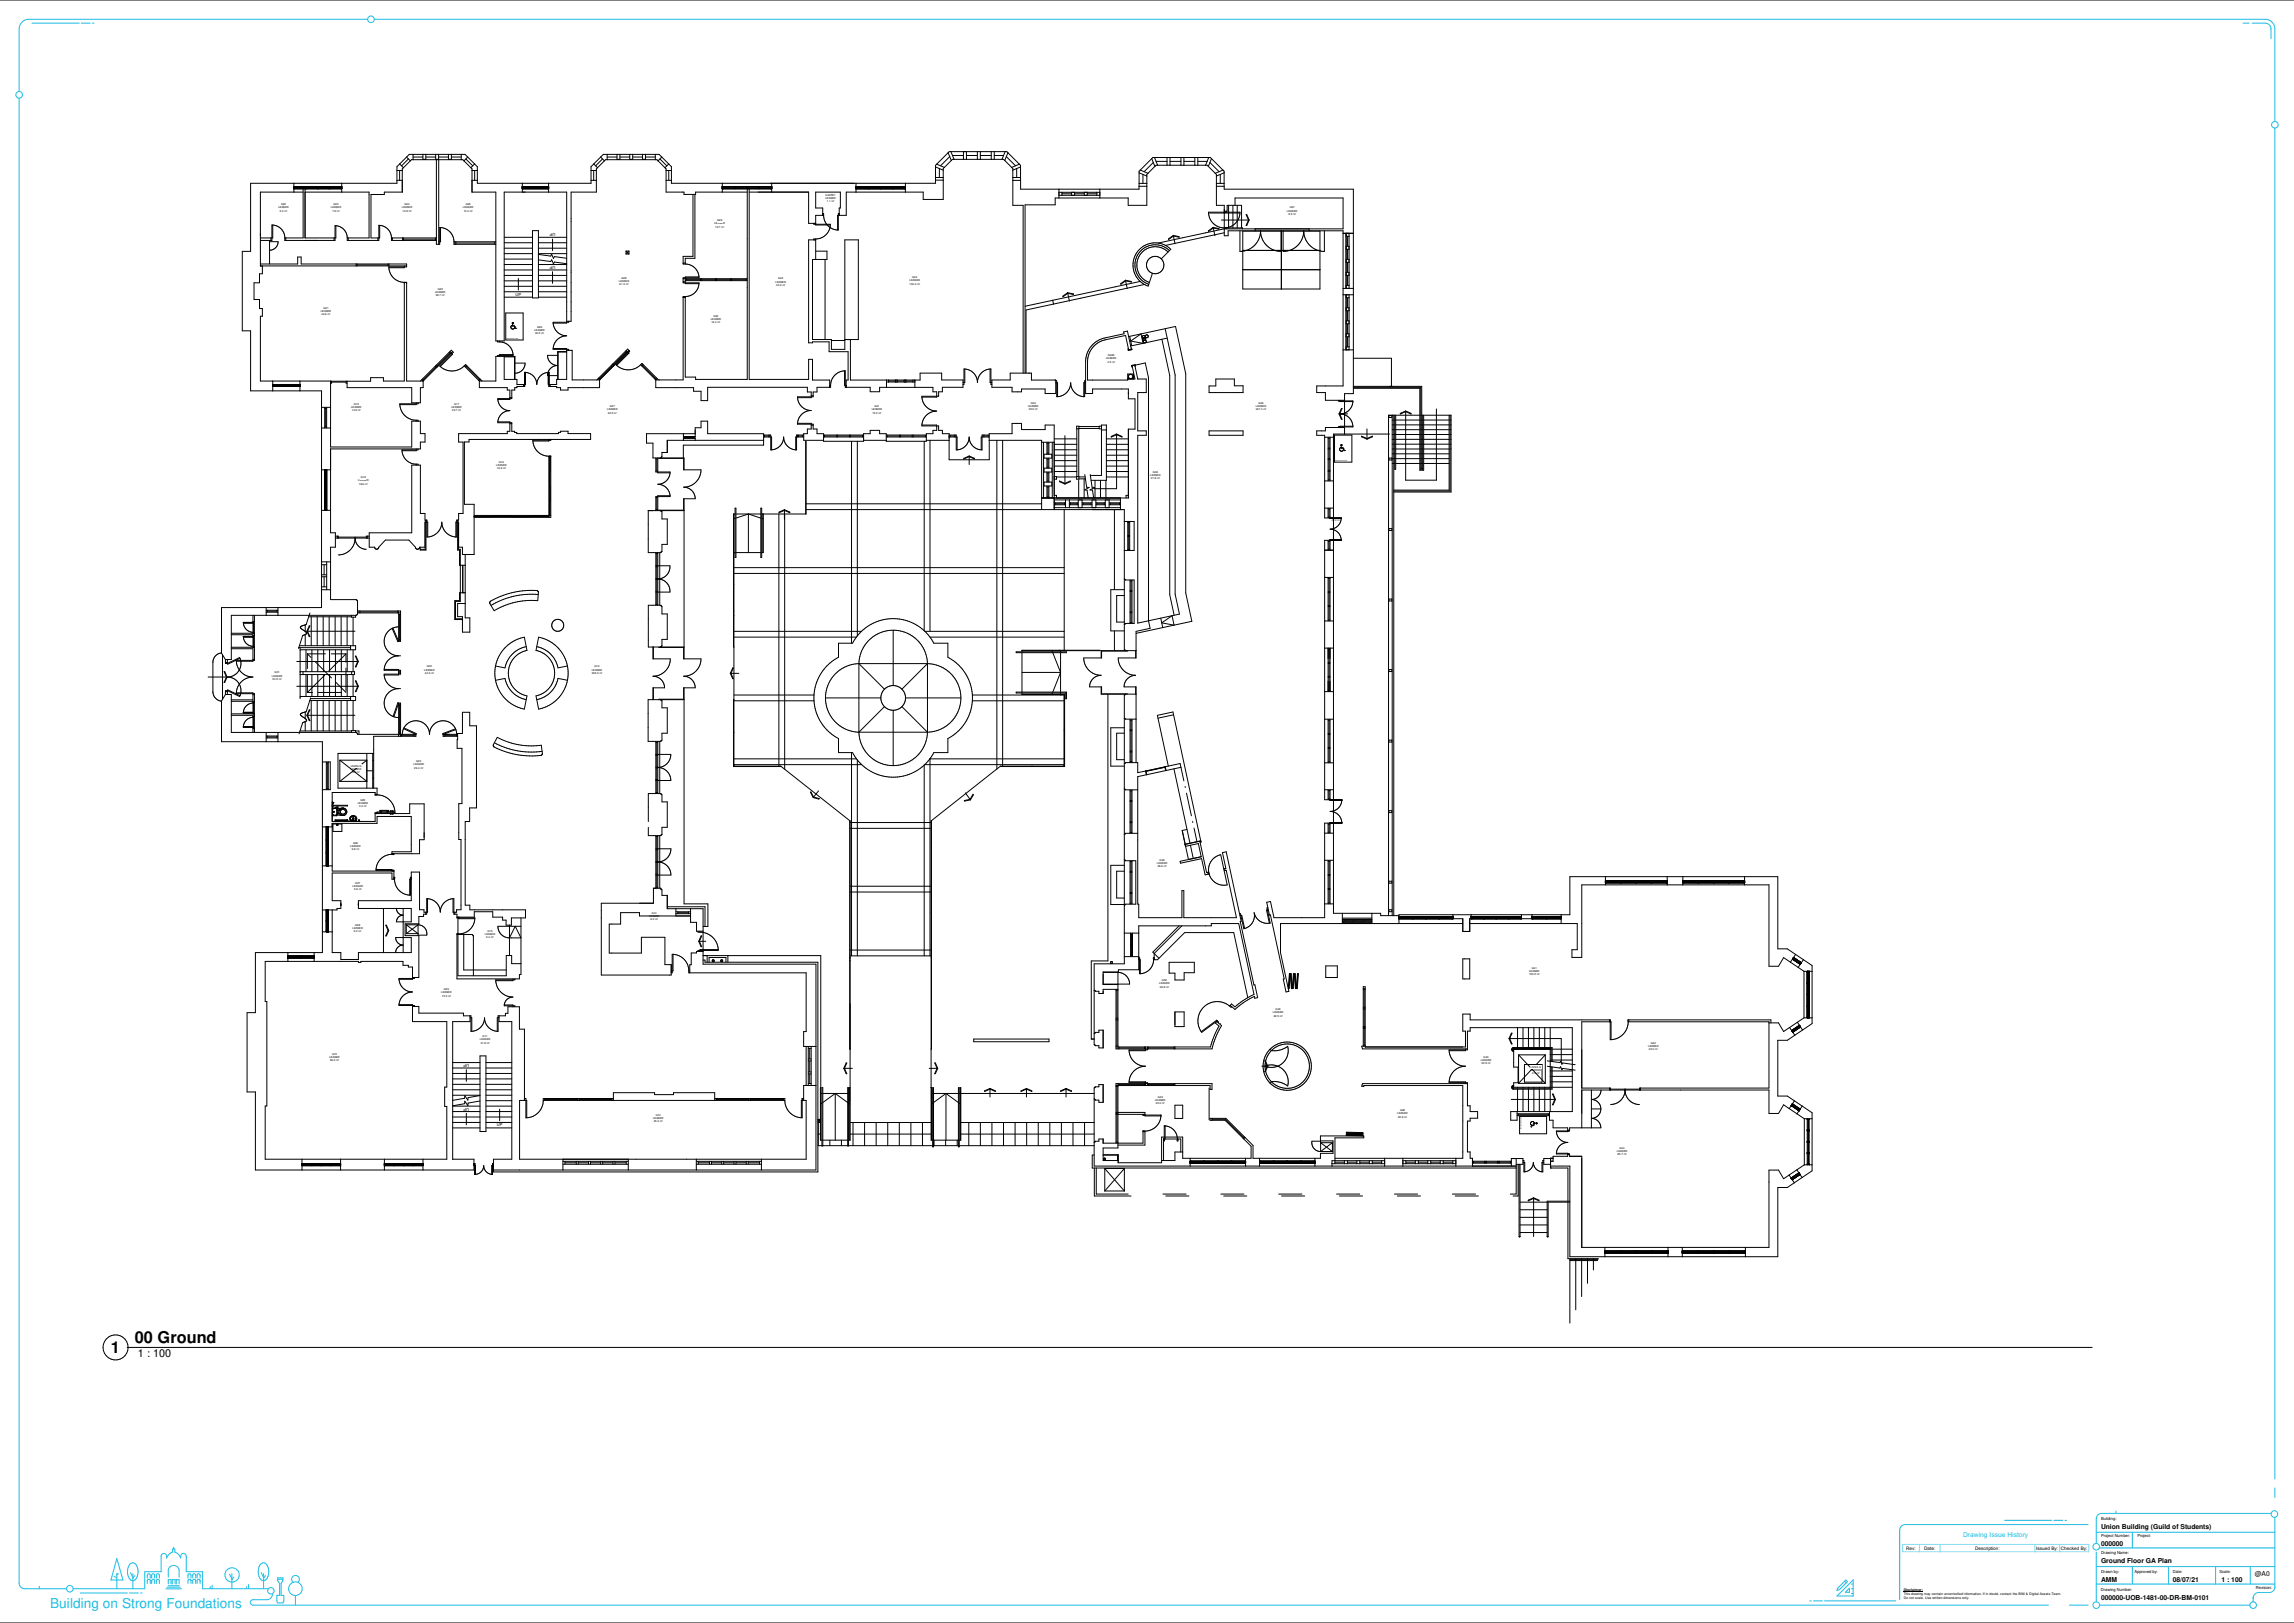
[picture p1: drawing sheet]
<svg xmlns="http://www.w3.org/2000/svg" width="1189mm" height="841mm" viewBox="0 0 1189 841" stroke-linecap="round" stroke-linejoin="round" font-family="sans-serif">
<defs><g id="words">
<g font-size="8.5">
<text x="57" y="701">1</text>
<text x="70" y="696">00 Ground</text>
</g>
<text font-size="7.1" fill="#1bbce4" x="26" y="833">Building on Strong Foundations</text>
<text font-size="5.6" x="72" y="703">1 : 100</text>
<text font-size="3.5" fill="#1bbce4" x="1017" y="796">Drawing Issue History</text>
<g font-size="3.5">
<text x="1089" y="792">Union Building (Guild of Students)</text>
<text x="1089" y="801">000000</text>
<text x="1089" y="810">Ground Floor GA Plan</text>
<text x="1089" y="820">AMM</text>
<text x="1126" y="820">08/07/21</text>
<text x="1151" y="820">1 : 100</text>
<text x="1168" y="817">@A0</text>
<text x="1089" y="829">000000-UOB-1481-00-DR-BM-0101</text>
</g>
<g font-size="2.4">
<text x="988" y="803">Rev:</text>
<text x="997" y="803">Date:</text>
<text x="1024" y="803">Description:</text>
<text x="1055" y="803">Issued By: Checked By:</text>
</g>
<g font-size="2.1">
<text x="288" y="121" transform="rotate(180 288 121)">UP</text>
<text x="288" y="138" transform="rotate(180 288 138)">UP</text>
<text x="267" y="153">UP</text>
<text x="243" y="551" transform="rotate(180 243 551)">UP</text>
<text x="243" y="574" transform="rotate(180 243 574)">UP</text>
<text x="257" y="584">UP</text>
<text x="1089" y="788">Building:</text>
<text x="1089" y="797">Project Number:</text>
<text x="1108" y="797">Project:</text>
<text x="1089" y="805">Drawing Name:</text>
<text x="1089" y="815">Drawn by:</text>
<text x="1106" y="815">Approved by:</text>
<text x="1126" y="815">Date:</text>
<text x="1150" y="815">Scale:</text>
<text x="1089" y="825">Drawing Number:</text>
<text x="1169" y="824">Revision:</text>
</g>
<g font-size="1.8">
<text x="987" y="825">Disclaimer:</text>
<text x="987" y="827">This drawing may contain uncontrolled information. If in doubt, contact the BIM &amp; Digital Assets Team.</text>
<text x="987" y="829">Do not scale. Use written dimensions only.</text>
</g>
<g font-size="1.4">
<text x="428" y="101">G34R01</text>
<text x="144" y="108">LEASED</text>
<text x="146" y="106">G22</text>
<text x="171" y="108">LEASED</text>
<text x="173" y="106">G23</text>
<text x="208" y="108">LEASED</text>
<text x="210" y="106">G24</text>
<text x="240" y="108">LEASED</text>
<text x="241" y="106">G25</text>
<text x="428" y="103">LEASED</text>
<text x="429" y="105">1.1 m²</text>
<text x="145" y="110">5.3 m²</text>
<text x="172" y="110">7.9 m²</text>
<text x="209" y="110">10.8 m²</text>
<text x="240" y="110">10.4 m²</text>
<text x="667" y="110">LEASED</text>
<text x="668" y="111">9.5 m²</text>
<text x="668" y="108">G37</text>
<text x="370" y="116">LEASED</text>
<text x="371" y="118">12.7 m²</text>
<text x="372" y="115">G29</text>
<text x="321" y="146">LEASED</text>
<text x="321" y="148">61.3 m²</text>
<text x="322" y="144">G28</text>
<text x="402" y="146">LEASED</text>
<text x="402" y="148">33.2 m²</text>
<text x="403" y="145">G32</text>
<text x="471" y="148">104.3 m²</text>
<text x="471" y="146">LEASED</text>
<text x="473" y="144">G34</text>
<text x="225" y="152">LEASED</text>
<text x="226" y="154">39.7 m²</text>
<text x="227" y="150">G20</text>
<text x="166" y="162">LEASED</text>
<text x="168" y="160">G21</text>
<text x="167" y="163">44.6 m²</text>
<text x="368" y="166">LEASED</text>
<text x="369" y="168">16.4 m²</text>
<text x="370" y="164">G30</text>
<text x="277" y="171">LEASED</text>
<text x="277" y="173">32.0 m²</text>
<text x="278" y="170">G26</text>
<text x="574" y="185">G38A</text>
<text x="573" y="186">LEASED</text>
<text x="574" y="188">4.5 m²</text>
<text x="183" y="210">G19</text>
<text x="235" y="210">G17</text>
<text x="534" y="209">G33</text>
<text x="652" y="209">G36</text>
<text x="182" y="211">LEASED</text>
<text x="182" y="213">12.9 m²</text>
<text x="234" y="211">LEASED</text>
<text x="234" y="213">23.7 m²</text>
<text x="315" y="213">LEASED</text>
<text x="315" y="214">40.5 m²</text>
<text x="316" y="211">G27</text>
<text x="452" y="213">LEASED</text>
<text x="452" y="214">15.0 m²</text>
<text x="453" y="211">G31</text>
<text x="533" y="211">LEASED</text>
<text x="533" y="212">35.0 m²</text>
<text x="651" y="212">347.4 m²</text>
<text x="651" y="211">LEASED</text>
<text x="259" y="240">G16</text>
<text x="257" y="242">LEASED</text>
<text x="258" y="243">16.9 m²</text>
<text x="597" y="245">G38</text>
<text x="186" y="249">LEASED</text>
<text x="186" y="251">18.6 m²</text>
<text x="187" y="248">G18</text>
<text x="596" y="247">LEASED</text>
<text x="596" y="248">37.8 m²</text>
<text x="220" y="347">LEASED</text>
<text x="221" y="346">G02</text>
<text x="307" y="347">LEASED</text>
<text x="308" y="346">G12</text>
<text x="141" y="351">LEASED</text>
<text x="141" y="352">53.5 m²</text>
<text x="142" y="349">G01</text>
<text x="220" y="349">44.9 m²</text>
<text x="307" y="349">325.9 m²</text>
<text x="216" y="395">G03</text>
<text x="182" y="397">LS206-G</text>
<text x="182" y="399">LEASED</text>
<text x="183" y="401">3.2 m²</text>
<text x="214" y="397">LEASED</text>
<text x="215" y="398">29.4 m²</text>
<text x="185" y="417">LEASED</text>
<text x="186" y="418">3.3 m²</text>
<text x="187" y="415">G05</text>
<text x="183" y="437">G06</text>
<text x="182" y="439">LEASED</text>
<text x="182" y="440">9.8 m²</text>
<text x="600" y="448">LEASED</text>
<text x="600" y="449">26.6 m²</text>
<text x="601" y="446">G39</text>
<text x="183" y="459">LEASED</text>
<text x="184" y="461">5.6 m²</text>
<text x="184" y="458">G07</text>
<text x="338" y="473">G14</text>
<text x="184" y="480">G08</text>
<text x="336" y="475">LEASED</text>
<text x="337" y="477">8.3 m²</text>
<text x="183" y="481">LEASED</text>
<text x="183" y="483">9.3 m²</text>
<text x="251" y="485">LEASED</text>
<text x="253" y="483">G15</text>
<text x="252" y="486">9.4 m²</text>
<text x="792" y="504">LEASED</text>
<text x="794" y="502">G41</text>
<text x="602" y="509">G50</text>
<text x="792" y="505">150.0 m²</text>
<text x="229" y="515">LEASED</text>
<text x="230" y="513">G09</text>
<text x="601" y="510">LEASED</text>
<text x="601" y="512">36.8 m²</text>
<text x="229" y="516">15.5 m²</text>
<text x="660" y="525">LEASED</text>
<text x="660" y="527">82.5 m²</text>
<text x="661" y="523">G40</text>
<text x="249" y="539">LEASED</text>
<text x="250" y="538">G11</text>
<text x="249" y="541">21.8 m²</text>
<text x="854" y="542">LEASED</text>
<text x="855" y="544">33.3 m²</text>
<text x="856" y="541">G42</text>
<text x="171" y="548">LEASED</text>
<text x="171" y="550">90.2 m²</text>
<text x="172" y="547">G10</text>
<text x="768" y="550">LEASED</text>
<text x="768" y="551">30.9 m²</text>
<text x="769" y="548">G43</text>
<text x="793" y="553">LS163-G</text>
<text x="793" y="555">LEASED</text>
<text x="794" y="557">2.0 m²</text>
<text x="600" y="569">G49</text>
<text x="599" y="570">LEASED</text>
<text x="599" y="572">22.3 m²</text>
<text x="726" y="576">G48</text>
<text x="338" y="580">LEASED</text>
<text x="339" y="582">45.3 m²</text>
<text x="340" y="578">G13</text>
<text x="724" y="577">LEASED</text>
<text x="725" y="579">20.9 m²</text>
<text x="838" y="597">LEASED</text>
<text x="838" y="599">85.7 m²</text>
<text x="839" y="595">G44</text>
</g>
<text font-size="1.2" x="690" y="270">GFD 19</text>
<g font-size=".7">
<text x="262" y="176">REFUGE 900x1400</text>
<text x="692" y="239">REFUGE 900x1400</text>
<text x="788" y="579" transform="rotate(90 788 579)">REFUGE 900x1400</text>
</g>
</g></defs>
<g fill="none" stroke="#000" stroke-width=".52">
<path d="M214 80v3M219 80v3h2v-3M226 80v3h1v-3M232 80v3h2v-3M239 80v3M315 80v3M320 80v3h1v-3M326 80v3h2v-3M333 80v3h2v-3M340 80v3M491 79h1h30l7 7v7M491 79l2 4"/>
<path d="M491 79l-6 7v9h-137v-9l-6-6h-29l-7 6v9h-59v-9l-5-5M493 79l1 4M499 79v4M501 79v4M507 79v4M508 79v4M514 79v4M515 79v4M521 79l-2 4M522 79l-1 4M152 97h25M152 98h25"/>
<path d="M152 95v5M153 97h5M153 97v1M157 98v25h-9M157 100h-22v38h76M158 100h33v23h-11M158 98v25h16v-6M158 97v1M159 97v1M159 97h5M164 97v1M165 97v1"/>
<path d="M165 97h6M171 97v1M171 97h6M177 97v1M177 95v5M206 93h2M206 88h2M207 88v5M207 85l2 2M211 81l-5 5v9h-76v35h-4v41h4v32h37v112h-52v23M211 81l2 2M211 81l1-1h29l1 1"/>
<path d="M212 82l-4 4M214 81h5M221 81h5M226 83v44h2v-9M227 81h5M227 83v44M234 81h5M241 82l4 4M242 81l-2 2M245 93h2M245 88h2M246 85l-2 2"/>
<path d="M246 88v5M271 97h13M271 98h13M271 95v5M271 97v1M284 97v1M284 95v5M306 93h3M306 88h3M308 88v5M308 85l2 2M311 81l2 2"/>
<path d="M312 82l-3 4M313 83l-4 5v12h-13v66h-2M313 83h1h26l5 4M315 81h5M321 81h5M328 81h5M335 81h5M342 82l4 4M343 81l-2 2M345 87v1v12h9v1h7v-1h26M345 93h3M345 88h3"/>
<path d="M347 85l-2 2M347 88v5M374 97h26M374 98h26M374 95v5M375 97v1M375 97h6M381 97v1M381 97h6M387 97v1M387 98v99h-26v-2h-6v-41M387 97h6"/>
<path d="M388 98v99h31v-11h2v11h9v4M388 100h31v16h4M393 97v1M394 97h5M394 97v1M399 97v1M400 95v5M444 97h25M444 98h25M444 95v5M444 97h6M444 97v1"/>
<path d="M450 97v1M450 97h6M456 97v1M457 97v1M457 97h5M462 97v1M463 97v1M463 97h6M469 97v1M469 95v5M485 93h4M485 92h4"/>
<path d="M485 87l4 1M485 85l4 2M487 87v5M492 81l-5 5M493 83h1h26l5 4v19h5v87M493 83l-4 4v16h-11v-3h-39v12h-5v7M494 81h5M501 81h6M508 81h6M515 81h5M522 81l4 5M525 92h4"/>
<path d="M527 87v5M528 85l-4 2M529 87l-4 1M549 100h21M549 98v5M550 100v1M555 100v1M557 100v1M562 100v1M563 100v1M568 100v1M570 98v5"/>
<path d="M590 97h4M590 95h4M590 90l4 1M591 88l4 2M592 90v5M597 82l-7 7v9h-61v-5h-4M597 82h30h1M597 82l2 4M598 84l-5 5M598 82l2 4M599 86h27l4 4v16h4v16h2v-2h60v80h-14v3h5v4h10M599 86l-5 4v16h-9v-3h-38v3h-16v87"/>
<path d="M599 84h6M605 82v4M606 82v4M606 84h6M612 82v4M614 82v4M614 84h5M619 82v4M621 82v4M621 84h5M626 82l-1 4M627 84l5 5"/>
<path d="M628 82l6 7v9h67v106h-4v21M628 82l-2 4M630 95h4M630 97h4M632 90v5M634 88l-4 2M634 90l-4 1M141 117v6h-6M141 117v8h-6M141 117a7 7 0 0 1 7 6M197 117v6h-5v-22h7v-1h9v-12l5-5h27l5 5v12h12v77h4v-77h33v67h-7M228 118v7h-1"/>
<path d="M228 118a7 7 0 0 1 7 7M276 120h3v34h-3zM359 101v32h-5v4h1M360 101v33h-5v3M422 116l8 1M426 112v-4h-3v-8h13v8h-1v4M426 111h1v1M427 112h-4v5h7M427 112a8 8 0 0 0 7 7M430 117a8 8 0 0 1-7 7M435 111h-1v8M549 101h21"/>
<path d="M550 100h5M557 100h5M563 100h5M626 120l3-2 3 1-3-1zM626 110h17a8 8 0 0 1-9 8 8 8 0 0 1-8-8zM626 110h17M629 118l1 4M633 114h14M634 118h10v1M634 109h2v-3h7v12M635 109v1M635 118v1"/>
<path d="M637 106v12M639 106v12M640 106v-3h56v16h-62l-34 7M641 106v12M643 120v10a11 11 0 0 0 10-10 11 11 0 0 0 11 10M644 120h40v30h-40zM646 111l1 3-1 3 1-3zM650 119v1M664 120v30M665 120v10a11 11 0 0 0 11-10M676 120h.1M678 119v1"/>
<path d="M686 120v10a11 11 0 0 1-10-10M135 137h19v-4h2v4h55v1h-9a8 8 0 0 0 8 8M136 138v4h-2v5h-2v8h2v5h2v4h-1v33h36v35h42v-14h5v7h2v4h-2v4h-47v43h3v8h-3v27h14M140 125h4l-1 3-3 2M140 125v12M140 123v2M148 123v2h26v-8a6 6 0 0 1 6 6M148 123v2M173 123v2M180 123v2h16v-8a7 7 0 0 1 7 6M180 123v2M185 137v1"/>
<path d="M185 137h16M196 123v2M201 137v1M202 137v1M203 123h23M203 123v2h23M203 123v2M209 123v2M209 124h17M210 138v1h-8M226 123v2M235 125h22"/>
<path d="M235 125v2h22M236 125v2M236 126h20M256 125v2M261 140h15M261 137h15M261 131h15M261 134h15M261 123h15M261 126h15M261 129h15M279 140h15"/>
<path d="M279 137h15M279 131h15M279 123h15M279 126h15M279 129h15M279 135l6 1 1-1 1 2v-1l7 1M279 132l6 1 1-1 1 2v-1l7 1M286 124v6M324 130h2M324 130v2M324 132h2M324 130l2 2"/>
<path d="M326 130v2M326 130l-2 2M354 136h1M355 137a7 7 0 0 1 7 6M423 130h6v4h-8v42h10v5h7v-57h7v52h-7M423 124h-4v54h2v-1h9v5h10v15h-1v4M423 124v10M423 124h-1M428 134v42M600 126l4 1 3 2-5 5M600 126a12 12 0 0 0-13 9 12 12 0 0 0 8 13l2-6M605 131a10 10 0 0 0-14 1 10 10 0 0 0 5 14"/>
<path d="M606 124l2-2 3 1-3-1zM606 130a11 11 0 0 0-16 2 11 11 0 0 0 5 15M608 122l1 4M634 121l-30 6M644 140h40M644 130h40M696 121h5M698 134h1M698 121v28M698 129h1M698 128h1M698 136h1"/>
<path d="M698 122h1M698 122v6M698 129v5M698 136v5M699 121v28M210 146v51h-11v-1h-7v2h-21M210 146h1v51h8M210 146h1M261 151h15M261 154h15M261 143h15M261 146h15"/>
<path d="M261 148h15M269 144v6M279 151h15M279 154h15M279 143h15M279 146h15M279 148h15M286 141v6M354 154h1M354 146h1M354 144h33M355 154h-1v43h-14"/>
<path d="M355 145h32M356 145h7M356 144v1M362 143v1h-8v3h8a7 7 0 0 1-7 7M362 143h-7v4h7M363 144v1M364 145h7M364 144v1M371 144v1M371 145h8M379 144v1M379 145h8"/>
<path d="M387 144v1M546 156v2M551 153l2-1 3 1-3-1zM553 152l1 4M581 147l2-2 3 1h-3zM583 145l1 5M591 146l-60 13M593 147l-61 14v32M696 153h5M696 149h5M698 154h1M698 153v28"/>
<path d="M698 159h1M698 143h1M698 141h1M698 148h1M698 143v5M698 154v5M699 153v28M258 177h1M259 177a7 7 0 0 1 7 7h-8v1M259 177h.1M262 162h9v14h-9zM265 170h.1"/>
<path d="M265 167l1 2h1M265 167h1M266 167v1M266 167h-1M266 168h.1M266 167h.1M267 169h-2v1M267 169h.1M267 169l-1 1h-1M267 169v1h1M293 174a7 7 0 0 0-6 7h8v1M293 174h1"/>
<path d="M295 166v1h-8a7 7 0 0 0 6 7M431 176h7M441 176v21h36v-4h11v4h11v4h-11v2h-2v2h-8a8 8 0 0 0 7 8M585 174l24-5 6 25v113l3 15-29 6M585 174l2 5M586 177l5-4 1 5zM592 175h.1M592 175l1 1M593 176v1M593 177h.1M593 175h-1M593 176h.1"/>
<path d="M593 175h.1M593 174h.1M593 174h-1v1M593 174l1 1M593 175l1 1M594 175h-1M594 176v1M594 176h-1M594 175h.1M594 176h.1M594 175h1M594 177h-1"/>
<path d="M594 177h.1M595 175h.1M595 174h-1v1M595 174h.1M595 174v1M602 176l4 19v113l3 11M604 170l5 24v114l2 10-21 5v-97h4v-3h-4v-20h4v-7h-4M605 175l-19 4M698 180h1M698 168h1M698 166h1M698 175h1"/>
<path d="M698 173h1M698 161h1M698 161v5M698 168v5M698 175v5M141 197v6M141 199h14M142 199v1M142 200h6M148 199v1M149 199v1M149 200h6"/>
<path d="M155 199v1M155 197v6M172 198h7M172 198v1h-1M179 198v1h1M219 197h.1M219 196l1 1M219 197v4h-1v8h-5v-8h-33v-3M226 190v1M226 189l1 1M226 190l-7 7M233 183h1"/>
<path d="M233 183l-6 6M233 182l2 2-7 6M235 182l-16 15M241 190a9 9 0 0 1-13 0l7-7-1-2-16 16M241 190l7 7M241 190v-1l9 8M242 190l6 7M242 189l-1 1M242 190h-1M248 197v4h15v1h1v5h-6M249 196l-1 1M249 197h-1"/>
<path d="M261 185v12h7v2h4v-6M261 185h6v12M266 184h-7v1M267 188h5a5 5 0 0 1-5 5M267 197v-12h-10v12h-9M271 199v1M272 193v7h-4v1h-1v1h-2v5h-7M272 193a6 6 0 0 1 6 6M278 199h.1M284 193v7l7 1v1h3v-1h17v-4M284 193a6 6 0 0 0-6 6M285 199v1"/>
<path d="M287 181h7v16h-6v2h-4v-6M288 189l-1 1-2 1-1 4h5M288 189h1M289 184h-5l1 4 3 1M294 182h-5v15M294 182h3v15h14M310 196l1 1M317 189l1 1M317 190l-6 6M318 189h.1M324 182l1 1M325 182l1 1-6 6"/>
<path d="M325 182l-7 7M326 182l-15 15M332 189a9 9 0 0 1-13 0l7-7-1-1-16 16M332 189l8 8M332 189l1-1 8 9M333 189l7 7M333 189h-1M333 189v1M340 197v4h19v2h4v5h4v-7h51v2h2v3h-7M340 196l-1 1M341 196l-1 1M430 200h.1"/>
<path d="M430 200v1h-7v2h-2v3h-8a7 7 0 0 0 7 7 7 7 0 0 0-7 7h8v2h2v3h4v4h21v-4h3v-2h5v2h3v4h21v-4h3v-2h2v-3h-7M438 192v8h1M438 192v9h13v2h5v-2M438 192a8 8 0 0 0-8 8M459 198h15M459 197v4M460 197h4M460 197v1M464 197v1M465 197h4M465 197v1M469 197v1"/>
<path d="M470 197h3M470 197v1M473 197v1M474 197v4M500 191v7h-1M507 198a7 7 0 0 0-7-7v8h-1M507 198a7 7 0 0 1 7-7v8M507 198h.1M513 191v7h1M514 197h10v-4h11v4h12v7h-5v-2h-13v1h-5v-2h-10zM547 197h1v9a7 7 0 0 0 7-7M547 198h1v8"/>
<path d="M555 198v1M555 199a7 7 0 0 0 7 7M563 197h-1v9M563 198h-1v8M584 196h4l-1-6 1-1 2 7M585 196h.1M586 180l1 1-2 1v-1M587 196h.1M587 196v-2h-3v3h-20v-10a12 12 0 0 1 9-11l10-2 2 7h1l-2-9h-2l1 1-10 2a13 13 0 0 0-10 12v17h3v-2h19v5h3v15h-3v36h-45M588 190v-1h-2l1 1M588 189l6-1 1 8v126l1 4-7 1v14h-9a9 9 0 0 0 9 9 6 6 0 0 0-6 6h6v39M590 196h.1"/>
<path d="M630 196h10v4h4v3h-17v-3h3zM696 181h5M701 186h20v14M141 200h14M167 211h4M168 211v11M168 212h1M169 212v9M169 211v11M216 218h1M216 209v1h-9M216 218h.1"/>
<path d="M217 209h-10a9 9 0 0 0 9 9M258 219h6v5h-1v1h-25v4h2v37h-2v4h-1v8a8 8 0 0 1-8-7M258 219h7v5h2h1v1h21v-1h2v-1h3v2h12v3h-63v1h-2v32h5v26h-6v-3h-2M258 207l1 4 4 2M263 213l-4 2-1 4M264 206h1M264 220h1M264 213h-1M413 219h7v3h-2v3h-1v3h10M420 205h1M456 201h27v2h2v3h-7M485 213a8 8 0 0 0-7 8h8v2h2v2h4v13h21v-13h11v-6h5v4h13v-3h4v44"/>
<path d="M485 213h.1M694 207l7 1M694 214h4M694 208h.1M694 207v1h7M695 212l-1 2 1 3-1-3zM701 208a7 7 0 0 1-7 6 7 7 0 0 1 7 7M701 200h36v43M701 201h35v42h1v-28M701 201h35v43h2v-29M720 215h1v1h-1zM722 215v259"/>
<path d="M722 218h1M723 215v28v-28M723 218h13M726 214l2-1 3 2-3-2zM736 215h-16v259M736 215h16v40h-30M736 218h1M738 218h13M744 212v37h-16v-36M751 215v39h-29M752 215v39h-30M752 218h.1"/>
<path d="M167 222h4M168 221h1M216 233v1h-8M217 233h-9a7 7 0 0 0 8 8M276 229a8 8 0 0 0 8 7M284 228v1h-8M284 236v32M284 236h1v32h-39M284 237h1M285 237v30M285 228h-9v1M340 237v8h7a6 6 0 0 1-6 6"/>
<path d="M340 238h1M340 238v6M341 237v8h6M342 237l12 1v5h9a9 9 0 0 1-9 9 6 6 0 0 1 6 6h-6v6l-12 1M343 237h.1M354 225v3M354 227h6M354 226h6M355 226v1M355 227h5M360 226v1M360 228v-6h3v-4h4v7h29v6h-42v6"/>
<path d="M360 225h-25v5h3v7h17v6M396 225h3v8a7 7 0 0 0 7-6M396 228h-50v6h-3v3M396 226h4v7M396 226h2M396 225v1M398 225v1M399 225v1M406 226v1M413 225v1M414 226h2M414 225v1"/>
<path d="M416 225v1M417 225h-4v8a7 7 0 0 1-7-6M417 226h-5v7M418 229v37M418 229v37h-23M420 220h1M427 226h21M427 225h21M427 226h7M427 225v1M434 225v1M434 226h6"/>
<path d="M440 225v1M441 225v1M441 226h6M441 229v104M444 229v101M447 225v1M448 228h11M459 226h21M459 225h21M460 226h6M460 225v1M466 225v1"/>
<path d="M467 226h6M467 225v1M473 225v1M473 226h7M479 229v98M480 225v1M480 228h12M482 228v99M492 226h4v7M492 225h4v8a7 7 0 0 0 6-6M492 226h3M492 225v1"/>
<path d="M495 225v1M500 238l2-2 3 2-3-1zM502 226v1M502 236v5M509 225v1M510 226h2M510 225v1M512 225v1M513 225h-4v8a7 7 0 0 1-7-6M513 228h27v36M513 226h-4v7M517 228v170"/>
<path d="M520 228v169M540 229h6M541 229v29M541 235h4v2h-4zM543 230h1M543 238h1M543 229v6M543 237v6M543 235h1M543 230v5M543 238v4M544 229v6"/>
<path d="M544 237v6M545 229v29M546 230h12M546 227h12M546 233h12M546 239h12M546 236h12M552 226v25M558 222h1v-1h-1v27h1v-1h-1M559 222v25M559 222h11M559 221h11"/>
<path d="M571 221h-1v1h1M571 223h2M573 230h12M573 227h12M573 233h12M573 239h12M573 236h12M576 226l3-1 2 1-2-1zM579 225v28h-12M627 223h17v3h-17zM686 227h5M688 227v22"/>
<path d="M688 238h1M688 227h1M688 232h1M688 233h1M689 227v5M689 233v5M689 238v6M689 227v22M692 225h9v14h-9zM694 221h.1M695 231v1h1l1 2v-1M695 231h.1"/>
<path d="M695 230v1M695 230h.1M696 232h-1a1 1 0 0 0-1 1 1 1 0 0 0 1 1 1 1 0 0 0 1-1M696 232v1M696 233h.1M697 222h-10v1h-5v3h4v42l9 1M701 221l-7 1M701 221h-7v1M706 226l2 1 3-1-3 2zM708 222v6M720 237h1v1h-1zM720 225h-29v248h25v1h9"/>
<path d="M722 233h1M722 220h1M722 223h1M722 238h1M722 230h1M722 228h1M722 225h1M722 235h1M723 233h13M723 220h13M723 223h13M723 238h13"/>
<path d="M723 230h28M723 228h13M723 225h13M723 235h13M736 233h1M736 220h1M736 223h1M736 238h1M736 228h1M736 225h1M736 235h1M738 233h13"/>
<path d="M738 220h13M738 223h13M738 238h13M738 228h13M738 225h13M738 235h13M752 233h.1M752 220h.1M752 223h.1M752 230h.1M752 228h.1M752 225h.1"/>
<path d="M167 243h4M168 243v21M168 244h1M169 244v20M169 243v21M216 241h1M216 241h.1M285 244v8M285 259v8M340 244h1M340 258h1M340 258v6"/>
<path d="M341 251h.1M341 251a6 6 0 0 1 6 6M347 257h-7v8M347 257h-6v8M355 258v83M541 250h4v2h-4zM541 243h4v2h-4zM543 245v5M543 252v6M543 258h1M543 249h1M543 252h1"/>
<path d="M543 245h1M543 242h1M543 245v4M544 245v5M544 252v6M546 259h35M546 257h2v1M546 247h2v1h-2M546 244h12M546 242h12M548 247h10M549 249l3 1h3l-3 1z"/>
<path d="M552 259v4M554 259v4M559 259v4M559 249v9M559 247h3M559 248h4M561 259v4M562 248v10M562 246l1 7h1l-2 1h1l1 4M565 246l1 7h1l-2 1h1l1 4M565 246h6v-26h2v29h-8M566 259v4"/>
<path d="M567 249v9M568 259v4M570 249v9M573 259v4M573 249v9M573 244h12M573 247h12M573 242h12M575 259v4M581 258v6M585 257h-1v1M686 249h5"/>
<path d="M688 244h1M688 249h1M689 244v5M722 240h1M723 240h13M736 243h1M736 240h1M738 240h13M167 264h4M168 264h1M174 278h1v1M174 279h17"/>
<path d="M175 278v1M175 278h15M184 279a9 9 0 0 1-9 9M184 278v1M184 279a6 6 0 0 0 6 6M190 278v1M191 278h-1v1M220 271v14h-2M221 270v15h-3v-1M222 278v-7h-2v13h-3h-1l-4-4h-12l-4 4h-1M229 271a8 8 0 0 1-8 7v-8h-1v-4h-2v-25h-5v35h-22v8h3h1M229 271h.1"/>
<path d="M236 278v-7h2v14h1v27h-3v9h4M237 271v14h1v8h3M237 270v1M246 267h39M246 268h38M284 267l-38 1M336 265h19M336 265v21h7M340 264h1M343 265h.1M343 265v4h3v13h-3v4M380 266v131h25"/>
<path d="M381 263v26zM381 266h-1v69M381 269h-1M381 266h13M388 266l-7 2M388 266v20M388 266l6 2M394 263h1v26h-1zM395 269h.1M395 266v20M396 266v20h-1M404 266v131"/>
<path d="M404 265l3-1 2 2-2-2zM407 264v135M418 264h165v73M418 261h122M546 263h35M546 261h6M546 262h6M547 261h5M547 261v1M552 264v73M552 261v1M554 261h5"/>
<path d="M554 262h5M555 261h3M555 261v1M558 261v1M561 261h5M561 262h5M561 261h4M561 261v1M565 261v1M568 261h5M568 262h5M568 261h4"/>
<path d="M568 261v1M572 261v1M575 261h6M575 262h6M575 261h5M575 261v1M578 264v42M580 261v1M583 270h5v15h-5M584 270v15M584 271h1M584 277h1"/>
<path d="M584 278h1M585 271v6M585 278v7M585 270v15M686 263h5M688 263v5M688 280v5M688 264h1M688 268h1M689 264v4M689 263v6h6M690 274h-1"/>
<path d="M690 274a6 6 0 0 1 5 6M695 269a6 6 0 0 1-5 5M695 280h-9v134l9 1M695 280h-6v5M720 274h1v1h-1zM167 291h4M167 299h2M167 298h2M167 293h2M168 293v5M168 299v5M169 291v15"/>
<path d="M195 284h.1M240 293v14M241 287v33h2v8h-3v-8h-3v-7h4M340 293h7a6 6 0 0 1-5 7M340 286v28M340 300h1M340 294h1M340 287h1M340 287v6M340 294v6M341 300h1M341 286v28"/>
<path d="M342 286v28M343 286h.1M380 286h1M380 287h.1M380 297h172M380 294h172M381 286h13M584 285h1M686 285h5M686 299h5M688 285h1M688 299v23"/>
<path d="M688 300h1M688 280h1M689 280v5M689 300v7M689 299v23M131 319v3h1M132 319v23h-10l2 5M138 315v4M138 316h6M138 317h6M138 316v1M144 316v1"/>
<path d="M144 315v4M160 320h22M161 318l-2 6-3 1M161 320v15M164 320v15M167 306h4M167 304h2M167 320v15M171 320v15M174 320v15M177 320v15M180 320v15"/>
<path d="M182 319v1h2v-1M183 320v15M184 319h-64v23h-3M185 311h.1M185 311v7l-1 1M185 318h23M185 317h23v15h-1M186 317v1M187 317h19M187 317v1M206 317v1M207 317v15"/>
<path d="M207 318h1M207 318v13M241 307h-3v4h-2v10h4M254 313h.1M279 307a35 35 0 0 0-25 5v1M279 307h.1M279 308a41 41 0 0 0-25 6M279 307v4a38 38 0 0 0-23 5l-2-3M340 313h1M340 306h1M340 300v6M340 307v6"/>
<path d="M342 300a6 6 0 0 1 5 7h-7M343 314h-7v21h2M343 314h.1M343 314v4h3v13h-3v4M380 319h.1M380 303h.1M380 317h.1M583 306h-7v21h7M583 309h-4v13h4M583 300h.1M583 300l5 1v22h-5M586 317h1"/>
<path d="M586 301v22M586 307h1M586 306h1M586 318h1M586 301h1M586 301v5M586 307v10M586 318v5M587 301v22M688 307h1M688 314h1M689 307v7"/>
<path d="M689 314v7M720 310h1v1h-1zM115 338l2 4M115 338l-3 2-2 3M115 339v23M120 328h12M120 329h12M120 335h12M120 336h11v7h-9M126 323h5M126 330h5M126 330a5 5 0 0 0 5 5"/>
<path d="M126 323a5 5 0 0 0 5 5M131 323h-5M131 330h-5M131 322v6M131 329v6M155 336h27M155 335h29v2h-28M156 336v26M156 325h.1M156 325l2 2M158 329h-1l-2 7M158 324v3"/>
<path d="M158 329v6M158 327l1 1M159 337v11M159 328h.1M159 328l-1 1M159 327h25M159 339l2 2M159 339h10M159 339v7M160 324l-1 3 2 3-2-3zM162 337v11M165 337v11"/>
<path d="M168 337v11M171 337v11M172 339h7M174 337v11M177 337v11M179 339v4M179 339l-9 9M180 337v11M182 335v2M183 337v11M203 326a7 7 0 0 0-4 8 7 7 0 0 0 7 6M203 326l3 7 1-1"/>
<path d="M204 325l3 7M204 325l-1 1M206 340a8 8 0 0 0-7 7M207 331h1M207 325h-3M207 332h1M208 340h-2M262 336l4-4 6-2 1 7a12 12 0 0 0-10 12 12 12 0 0 0 10 12l-1 6a19 19 0 0 1-10-31zM273 335a14 14 0 0 0-11 11l-5-1M278 335a14 14 0 0 1 11 11l5-1M279 330a19 19 0 0 1 15 19 19 19 0 0 1-15 18l-1-6a12 12 0 0 0 9-12 12 12 0 0 0-9-12zM338 335h17"/>
<path d="M338 335v6h9a9 9 0 0 1-8 9M339 335v6M342 335l12 1v5h9a9 9 0 0 1-9 9 6 6 0 0 1 6 6h-6v6l-12 1M343 335h.1M380 327h66M380 330h64M446 327l-4 6h-7v8a24 24 0 0 0 0 42v7h7a24 24 0 0 0 42 0h7v-7a24 24 0 0 0 0-42v-8h-7l-5-6M446 327a24 24 0 0 1 33 0M463 327v28M463 327a18 18 0 0 1 18 17M463 327a18 18 0 0 0-18 17M479 327h73"/>
<path d="M482 330h70M527 338h26h-26zM530 338v21M530 337h40M545 337v1M546 338l4 10M549 337h.1M550 337v1M550 338v21M570 337h-40v1M578 327v10M583 323v1"/>
<path d="M583 337h.1M583 323h.1M584 337h-13v4h-9a9 9 0 0 0 9 9 6 6 0 0 0-6 6h6v3M586 323h1M589 337v4M589 337h-18v4M602 320l1 5M602 323l5-4 1 5zM686 336h5M686 322h5M688 336v22M688 336h1"/>
<path d="M688 321h1M689 336v7M689 336v22M108 351h10M110 358l2 4 3 1M110 343v16M116 348l2 3-2 3 1-3zM117 360l-2 3v21h52v110h-35v31h-4v41h4v40h114v-5h-11v-72h9v-3M117 342v2h1M117 360h3v20h64M117 358h1M117 343h1"/>
<path d="M118 351h.1M118 358h-1v2M118 342v2M118 358v2M118 358v-1l6 4M118 351l4 1 2 3M122 359h9v5h1M124 355l-2 4h10v21M124 347l3 3 3 1M124 355l1 3-1 3-6-3M124 347l-2 3-4 1M124 341l-6 3"/>
<path d="M124 341l1 3-1 3M130 351l-3 1-3 3M131 360h1M131 342h1M131 351h-1M154 356h32M154 343h32M156 348h28v2h-28M157 348v2M159 350v11M159 359h3M159 349v10"/>
<path d="M162 350v11M163 343l9 8M165 350v11M165 359h12M168 350v11M168 350l-9 9M171 350v11M174 350v11M174 353l5 6M177 350v11M179 346v12M180 350v11"/>
<path d="M182 348v2M183 350v11M184 353l2 3-1 2v-2zM184 340l2 3-1 3v-3zM199 347h8v3h-8M199 347h9v2h-9a7 7 0 0 0 7 8M206 357a7 7 0 0 0-7 6 7 7 0 0 0 5 8M207 348h1M207 349h1M208 357h-2M257 353l5-1a14 14 0 0 0 11 11M294 353l-5-1a14 14 0 0 1-11 11"/>
<path d="M338 350h1M339 356v7M339 350a6 6 0 0 1 5 6h-6v7M355 356v112h12v12h-3M378 349h5M380 346l-1 3 1 3-2-3zM445 344v35M445 344h36M445 344l13 13M445 344a18 18 0 0 0-17 18M463 355a6 6 0 0 0-7 7 6 6 0 0 0 7 6M463 355a6 6 0 0 1 6 7"/>
<path d="M481 344l-14 13M481 344v35M481 344a18 18 0 0 1 17 18M527 359h26v3l-1-3h-25zM530 348h20M530 359v1h22v37h-34M545 359v1M550 359v1M550 348l-4 11M552 360v37h-34M571 356v4h18M574 360v138h-8v40h1"/>
<path d="M583 360h.1M584 360h.1M589 356v4M686 358h5M688 344h1M688 358h1M688 351h1M688 350h1M688 343h1M689 344v6M689 351v7M720 347h1v1h-1z"/>
<path d="M120 371h11h1M120 370h12M120 363h11M126 369h5M126 377h5M131 364v6M131 371v6M131 364a5 5 0 0 0-5 5M131 372a5 5 0 0 0-5 5M132 377h-1v3M138 380v4M144 380v4"/>
<path d="M155 379h27M156 361h28v2h-23M156 370v1M156 370h.1M156 371h.1M156 371l2 1M158 374h-1l-2 6M158 369v3M158 374v5M158 372l1 1-1 1M159 371h25M160 368l-1 3 2 2-2-2z"/>
<path d="M161 362h21M161 362l-2 7-3 1M161 363v16M164 363v16M167 363v16M171 363v16M174 363v16M177 363v16M180 363v16M182 361v2M182 380v-1h2v1M183 363v16"/>
<path d="M184 379h2v2M184 380l1 1h31M204 371l3 1M207 364v18M207 365h1M207 364h1v18M207 364h-1l-2 7M207 364l-3 7M207 365v15M209 378a7 7 0 0 1 8-4 7 7 0 0 1 6 6M209 378v3M209 378l7 3"/>
<path d="M209 377l7 3v1M223 380v1M236 378a7 7 0 0 0-8-4 7 7 0 0 0-5 6M236 378l1 4M236 378l-7 2 1 1M236 378l-6 3M343 363h.1M343 363v4h3v13h-3v4M355 363h-19v21h7M380 380h.1M380 363h42M380 360h42"/>
<path d="M380 363v34h25M428 362h28M428 362a18 18 0 0 0 17 17M445 379h36M445 379a18 18 0 0 0 18 18M458 366l-13 13M463 368v29M467 366l-2 1-2 1M467 366l14 13M469 362v2l-2 2M469 362h29M481 379a18 18 0 0 1-18 18"/>
<path d="M498 362a18 18 0 0 1-17 17M504 363h48M504 360h48M552 378h.1M552 379h.1M583 377h-7v20h7M583 380h-4v14h4M583 372v1M583 360v139h-16v42M583 373h.1M583 373h6M586 378h1"/>
<path d="M586 379h1M586 373v22M586 373h1M586 373v5M586 379v10M587 373v22M608 370l-8 2M686 373h5M688 373h1M688 373v22M689 373v7M689 373v22"/>
<path d="M138 382h6M138 381h6M138 381v1M144 381v1M167 395h4v14h-4M169 395v14M169 395h1M170 395v14M176 394v11M176 394l14 11h-14M176 394h14l-14 11M190 390v18"/>
<path d="M190 399h3M193 390v18M193 394h1M194 390h-19v18h20v4M207 380h1M208 381v1M208 381h7M215 381v1M216 381v1h-22v26M230 381h7M230 381v1h7M230 381v1"/>
<path d="M231 381h6M231 381v1M256 385a41 41 0 0 0 25 4M258 382a38 38 0 0 0 23 4v5a35 35 0 0 1-25-5zM340 391h8a7 7 0 0 1-7 7 7 7 0 0 1 7 6h-8M340 384v27M340 385h1M340 398h1M340 397h1M340 391h1M340 385v6M340 391v6"/>
<path d="M340 398v6M341 384v27M342 384v27M343 384h.1M380 397h.1M380 393h64M380 396h67M381 397h.1M405 397l36 28M441 390v105M444 394v101M479 396v99"/>
<path d="M479 396h73M518 397l-35 28M535 397h.1M551 397h.1M552 393h-70v102M552 397h.1M583 396v-1h7v5l14-3v2M586 395h1M586 390h1M586 389h1M586 390v5M594 399v1"/>
<path d="M594 400v1M604 397h.1M604 398v1M604 398l-10 2M604 399l-14 3v67v7h23v-14h1v14h27l-5-25h-1M605 397l-5-26 8-2 14 67M608 398l9 39M612 398l-8 1M686 395h5M688 388h1M688 395h1M688 381h1"/>
<path d="M688 380h1M688 387h1M689 381v6M689 388v7M720 384h1v1h-1zM169 409h1M172 416h.1M172 417h8l-8 1M172 418h.1M172 417h.1M172 419h.1M172 416h1"/>
<path d="M172 417v1M173 416h.1M173 417h.1M173 418h-1M173 419l-1 3M173 419h.1M173 419h1M174 419h.1M174 419h-2M174 419v3M174 419l1 4M175 418l-1 1"/>
<path d="M175 418h.1M175 418v1M175 419h.1M175 420h.1M175 420h1M176 420v2M176 420h.1M177 419l-1 1M177 419h-2M177 419h.1M178 419h.1M178 419h-1"/>
<path d="M178 419h1M179 419h.1M179 419a1.8 1.8 0 0 1 1 2 1.8 1.8 0 0 1-1 1M193 403h1M194 412h1M195 412h.1M195 412h-1v-1h-22v15h22v-5h11M195 412a9 9 0 0 1 10 9M197 420h4zM340 404h1M340 411h1M340 404v7"/>
<path d="M343 411h-7v15M343 411h.1M343 411v1M343 412h.1M343 412v4h3v13h-3v3M420 410l2 3 2 1-3-1zM424 410l-3 3M500 415l3-1 1-2-1 2zM500 411l3 3M583 409h.1M583 409h7M586 415h1"/>
<path d="M586 409v23M586 410h1M586 410v5M586 415v11M587 409v23M594 401v-1l18-4 2 9M614 408h.1M615 411l2 12M686 409h5M688 410h1M688 409v5M688 414h1"/>
<path d="M689 410v4M689 409v5M689 414l6 1M695 415a6 6 0 0 1-5 5M167 428h5M169 428v21M169 436h1M169 435h1M169 429h1M170 429v6M170 436v6M170 428v21"/>
<path d="M172 423h.1M172 422h.1M172 422h1M173 422h.1M173 427h4v4h-4zM173 421h.1M173 422h1M173 420v1M173 420h.1M174 425h6zM174 426h1M174 425h.1"/>
<path d="M174 422h.1M175 427v1M175 427h.1M175 428h.1M175 423h-3M175 423h.1M175 422l3 1M175 421l1 1M175 421h.1M176 421h-1M176 421h.1M176 421v1"/>
<path d="M176 422h.1M176 422h1M177 422h.1M177 422l1 1M178 423h.1M179 422l-1 1M179 422h.1M179 426h1M179 425h.1M180 425v1M180 425h.1M181 426v-2a1.8 1.8 0 0 1 2-1 1.8 1.8 0 0 1 2 1v2"/>
<path d="M182 424v1M182 424a1.5 1.5 0 0 1 1-1 1.5 1.5 0 0 1 1 1M182 424h.1M182 425h.1M183 425h-1M183 425h.1M183 424h.1M183 425h1M184 425h.1M184 424v1M184 424h.1M186 426h.1"/>
<path d="M186 425h.1M194 422h18v-5h8v18h-3v7h-14M195 421h.1M197 421h1M197 420v1M198 420v1M200 421h1M201 420v1M202 422h.1M202 420h.1M202 420h2M202 422h2"/>
<path d="M204 420h.1M204 422h-1M204 422h.1M204 420v1M204 421v1M205 421h-10v1M336 429v4h7M340 440h8a7 7 0 0 1-7 7M340 433v27M340 434h1M340 434v6M341 433v27"/>
<path d="M342 433v27M343 433h.1M343 432v1M343 432h.1M441 426h42M441 429h42M441 425v166h-1M441 425v119M483 425v119M483 425v166M483 437h.1M583 432h.1"/>
<path d="M586 426h1M586 431h1M586 426v5M590 432h-7M614 439l7-2 2 7-11 2v1l11-2 2 8h1M615 430h-2l3 15M617 438l1 7M618 426h.1M619 429l1 7M622 436l3 16h1M622 436h.1M622 436l-8 1v1"/>
<path d="M686 432h5M688 427h1M688 427v5M688 431h1M689 427v4M689 427v5M690 420h-1M690 420a6 6 0 0 1 5 6M695 426l-9 1v49h-26l-2-9-2 1 2 6 8 33h-1l1 7h2v-2M695 426l-6 1M720 420h1v1h-1zM167 449h5"/>
<path d="M169 442h1M169 448h1M170 442v6M195 451h8M195 451h9v5M203 443v-2h10v-18h-18v4h-23v24h32M203 443a8 8 0 0 0-8 8M204 443h.1M204 451h.1M204 455h1l-1 1M204 442v1h-1M204 456h-1v-4h-31v15h5v4h-2v1h-8"/>
<path d="M204 456a8 8 0 0 0 8 8M213 456h-1v8M213 455v9h-1M340 460h1M340 453h1M340 446h1M340 447h1M340 440h1M340 440v6M340 447v6M340 453v7M341 447h.1"/>
<path d="M341 447a7 7 0 0 1 7 6h-8M441 459h42M583 448h-7v21h7M583 451h-4v14h4M583 446h6v23h-6M586 452h1M586 446v23M586 447h1M586 447v5M586 452v11M587 446v23M587 446h.1"/>
<path d="M626 452v1M626 452l1 1M627 453h-1M629 445l4-2 3 16a8 8 0 0 1-9-5 8 8 0 0 1 2-9zM635 450l-1-8 1-1 8 36 7 33 2 7h-2v-1l-1 1-9 6-2-2M635 450v1M635 450h-1M635 451h-1M686 446h5M688 446v22M688 446h1M688 453h1"/>
<path d="M688 454h1M689 446v7M689 454v6M689 446v22M720 457h1v1h-1zM832 454v5M832 456h32M832 457h32M833 457h7M833 456v1M840 456v1M840 457h8"/>
<path d="M848 456v1M848 457h8M856 456v1M856 457h8M864 456v1M864 454v5M872 456h32M872 457h32M872 454v5M873 457h7M873 456v1M880 456v1"/>
<path d="M881 456v1M881 457h7M888 456v1M888 457h8M896 456v1M896 457h8M904 456v1M904 454v5M169 472v11M169 477h1M169 472h1M170 472v5"/>
<path d="M170 477v5M170 472v11M172 472v22h5v3h9v-3h27v-8h-8l1 2 3 2M199 471v23M200 479l1 3-1 3 1-3zM205 471l1 2 3 1M209 474h.1M209 471v23M211 479h6M211 479v5M211 479l6 5h-6M217 479a5 5 0 0 1 4 6h-4z"/>
<path d="M217 479l-6 5M221 473v1M222 466v7h-2v-2h-3v-19h-4v15h-27v4h27v7h-8l1-3 3-1M228 472a7 7 0 0 0-7-6v8h-1v1h-3v4h-7v6h7v22h-3M228 472a7 7 0 0 1 7-6v8h2v2M228 472v1M235 466v7h2v-2h2v-36h-1v-19h1v-28h-2v-5v-3h3v-11h3v7h4v43h-4v7h-2v43h2v2h29v5h-7v3h-1M236 473v1M237 475h9v-3h9v3h5v2h2v2h2M237 475v31h25v-11h3v4h5M237 476h9M238 475v1h8"/>
<path d="M246 476a8 8 0 0 1-8 8M264 479v16M270 476v29h-1v2h-32v-23M343 461v-1h-4v8h-27v37h36v-5h-3v-14h-13v8h-16v-15h6v-6h9v2h27M343 461h.1M343 461v3h3v7h18v29h59v106h-167M346 470h19v10M350 472h8M350 471v4M350 473h8M351 473h6M351 472v1"/>
<path d="M357 472v1M358 471v7h3v5h3M441 462h42M483 473h.1M483 467h.1M583 469h.1M586 468h1M586 463h1M586 463v5M611 480l-14 13 4 4M612 480l-14 14v3M642 474l1-1 2 8a7 7 0 0 0 5-7"/>
<path d="M643 475l1-1 1 7M650 473v1zM650 474a7 7 0 0 0 8 4M657 470l1 8M657 471l-1 1 2 6M686 468h5M688 468h1M688 460h1M688 461h1M689 461v7M696 473v6M696 476h15"/>
<path d="M711 473v6M720 471h1v1h-1zM725 479v-5h89v-20h107v38h5l13 8v30l-13 9h-5v29h5l13 9v30l-13 8h-5v36h-107v-47h-10M725 475h28M725 476h33v7h4v-7h47M726 476h6M726 475v1M732 475v1M732 476h7M739 475v1M739 476h7M746 475v1"/>
<path d="M746 476h7M753 475v1M753 474v2M758 479h-94v15l4 18M762 479h55v13h-2v4h5v-37h97v42h5l2-5 11 7M762 475h26M762 474v2M763 475v1M763 476h6M769 475v1M769 476h6M775 475v1"/>
<path d="M776 475v1M776 476h6M782 475v1M782 476h6M788 475v1M788 474v2M794 475h15M794 474v2M794 475v1M794 476h7M801 475v1M802 475v1"/>
<path d="M802 476h7M809 475v1M809 474v5M149 494v4M149 495h14M149 496h14M150 496h6M150 495v1M156 495v1M156 496h6M162 495v1M163 494v4"/>
<path d="M167 483h5M169 482h1M209 490h.1M209 490l-3 1-1 3M237 484h7l1 1v21M237 484h1M238 484h.1M240 484v19h22M267 480l3 6h-6zM270 480h-12a6 6 0 0 0 6 6M349 495v8h-1M362 483h1"/>
<path d="M362 488h4M363 483a9 9 0 0 1 9 10h-10M363 483h.1M363 485l-1 3 2 3-2-3zM364 498h1v1h59v108h-168v-6h9v-72h-6v-3M364 495h61v96M364 493h-3v1h-3v6h-1v4M366 495v4M367 499v-3h9v3M369 498h1M369 498h.1M369 497v1"/>
<path d="M369 497l1 1M369 497h.1M370 498h.1M372 492h-9v1M374 498h.1M374 497v1M374 497h.1M377 495v4M440 496h1M440 498h1M441 495h42M441 492h42"/>
<path d="M483 496h.1M576 499h.1M576 498v1M576 498h.1M583 484h7M583 496h7M586 495h1M586 490h1M586 489h1M586 484h1M586 484v12M586 484v5"/>
<path d="M586 490v5M587 484v12M590 496h1l-1 1M590 497h1v8M591 497v8M598 497h.1M598 497a7 7 0 0 1-7 8M598 497h2l14-14h25l8 34M598 496v1M606 499h13v5h-5v4h-5v-4h-3zM758 497h4v10h-4zM929 497l-1 2"/>
<path d="M930 496l4 3h-1v1l-4-3 1-1zM930 497l3 2M931 495l-2 2M935 497l-3 4M207 507h7v-6h-2v-1h-3v-2h-22v1h-1v-1h-49v21h1v54h-1v28h95v-28h-2v-10h2v-34h-18v-8h-7M213 514a7 7 0 0 0-6 7h8v1M214 514h-1M215 507h-8a7 7 0 0 0 6 7M266 507v1h-9M267 507v1h-10a9 9 0 0 0 9 9l-3 1-2 3M357 503v1h61v31h-2v7h7M357 503a9 9 0 0 0-9-8v9"/>
<path d="M357 503h.1M567 513h.1M567 513l1 1M568 514h.1M572 504h7a6 6 0 0 1 6 6h-13M578 513v31h50l2-7 3-6-2-2M578 513h1M579 513v15M579 504v40M579 510h-7v-6h8v-1h10v-23h38v-1h14l8 36-5 3-5 4-2-2v1M579 513h-7v2h-3v-1h-1M668 512h.1"/>
<path d="M668 505h1M668 505v7M669 505h-1v7M669 505l-1 7M669 505l1 7M669 505v7h1M669 505v7M669 505h.1M670 512h-1M670 512h.1M670 505h1M671 505l-1 7"/>
<path d="M671 505h-1v7M671 505l1 7M671 505v7h1M671 512h1M672 505h1M672 505h1l-1 7zM673 505l-1 7M687 501h6v6h-6zM707 512h.1M707 513h.1M707 513v9M707 511v31"/>
<path d="M708 511v32h51v-9h-1v-9h4v3h73l-1 11h1M935 503h4M935 503v24M937 503v24M937 516h1M937 515h1M937 510h1M937 509h1M937 504h1M937 504v5M937 510v5M937 516v5"/>
<path d="M938 503v24M214 522h3v3h23v1h4v8h1M244 527h1v7M245 534a7 7 0 0 0 6-7 7 7 0 0 0 7 7v-8h4v-1h1v-3h6v11h3v37M259 527h-1v7M261 521h5v1M261 521h6v1M505 538h39v2h-39zM567 535v1M567 535h.1M568 535h-1M568 535h.1"/>
<path d="M568 535h1v-1h3v9h-3v-1h-1M578 528h1M578 529h1M579 529v13M609 524h5v8h-5zM631 529l-1 1 2 2-3 6-2 5h-49M631 529h.1M631 529l-8 6M631 529v1M633 530h.1M637 521a10 10 0 0 0-13 1 10 10 0 0 0-1 13l8-6M637 521l1 1"/>
<path d="M638 521h-1M707 532h1M707 522h.1M707 523h.1M707 533h1M707 523v9M707 533v9M782 538h27v13M783 535l-1 3 2 3-2-3zM786 533v10M789 533v10M792 533v10"/>
<path d="M795 533v10M798 533v10M801 533v10M803 533v10M834 528v1M835 539v-10h-15v35h15v1M844 529h73v35h-67v1M844 529v-1h74v2M844 529a9 9 0 0 1-9 10M844 528v1M927 532l3 4M929 534v1"/>
<path d="M931 530l2 1M932 532l-3 2M933 531v1M933 531l-4 3M933 531l-1 1h1M933 532l-4 3M933 532l1 2M935 527h4M935 527l-11 8-2-5h-5M937 522h1M937 521h1M937 527h1"/>
<path d="M937 522v5M235 553h14M235 556h14M235 559h14M235 551h14M242 554v6M249 547h3v39h-3zM252 553h13M252 556h13M252 559h13M252 551h13M418 542v20"/>
<path d="M419 556h1M419 542v20M419 555h1M419 550h1M419 549h1M419 543h1M420 543v6M420 550v5M420 556v5M420 542v20M437 554h5M439 551l-1 3 1 2-2-2z"/>
<path d="M482 554h4M484 551l2 3-1 2 1-2zM567 541h.1M567 541l1 1M568 542h.1M578 542h1M580 543h13M580 543v1M593 553a9 9 0 0 0-8 8h10v2M593 553h1M593 543v1M594 543v1h-9"/>
<path d="M595 543v1h-10a9 9 0 0 0 8 9M595 543v1M595 543h13M608 543v1M609 543v1M654 552h3M655 550l2 2-1 3 1-3zM656 552v5l3 4M656 552a9 9 0 0 1 9 2 9 9 0 0 1 2 9l-4-2h-4M658 544a12 12 0 0 1 18 0 12 12 0 0 1 0 17 12 12 0 0 1-18 0M658 544a12 12 0 0 0 0 17M658 544h1"/>
<path d="M659 544l-3 4v4M659 544a12 12 0 0 1 16 0 12 12 0 0 1 0 17 12 12 0 0 1-16 0M659 544h4l4-2a9 9 0 0 1-2 9 9 9 0 0 1-9 1M707 542h1M708 542h-2v2h54M759 553a9 9 0 0 0-8 8h9v12h2v3h4v3h-4v2h-2v16h2v3h1v4M759 553a9 9 0 0 1-8-9h9v-10h2v-1h53v43h-32v4h3v-4M759 544h-8M759 553h.1M784 544h.1M784 543v1M784 543h20v7"/>
<path d="M784 543h.1M784 545l-1-1 1-1h20v7M786 543v1M787 553v8M787 547l14 14M787 547h14M787 547v14M789 543v1M790 552h9v9h-9zM792 543v1M795 543v1M798 543v1"/>
<path d="M801 543v1M801 547l-14 14M801 547v14M802 550l6 1 1-1v1h1l6 1M802 553h6h1v1h1l6 1M803 544h1M803 544h-19v9h3M803 543v21M803 555h1M803 558h1M803 546h1M803 549h1"/>
<path d="M804 553v11h-20M804 544h11M804 553v11h-20l-1-1 1-1M804 555h11M804 558h11M804 546h11M804 549h11M235 565h14M235 576h14M235 573h14M235 562h14M235 568h14"/>
<path d="M235 579h14M242 577v6M249 571l-6 1-1 1-1-2v1l-6 1M249 568l-6 1-1 1-1-2v1l-6 1M252 565h13M252 576h13M252 573h13M252 562h13M252 568h13M252 579h13M252 570h13M259 575v6"/>
<path d="M272 569h1v10a9 9 0 0 0 9-9M273 579v-9h-4v31h149v-31h-3v9M282 570h125M282 569v1M282 570h17M299 569v1M300 569v1M300 570h17M317 569v1M318 569h-36v1M318 570v-4h21v1h10v-1h21v4M370 569h37v1"/>
<path d="M371 569v1M371 570h17M388 569v1M389 570h17M389 569v1M406 569v1M416 569v10a9 9 0 0 1-9-9M419 561h1M423 562h-7v8M425 564v27h1M425 567h1M426 564v30z"/>
<path d="M426 572h-1M426 567h13M433 567v24M433 567l6 4M433 567l-7 4M439 564h1v30h-1zM440 567h.1M440 572h.1M441 564l-1 27M483 564v27M483 567h.1M483 564h1v30h-1z"/>
<path d="M483 572h.1M484 567h13M490 567l7 4M490 567v24M490 567l-6 4M497 564v30zM497 567h70M497 572h1M510 565l3-1 3 2-3-2zM513 564v4M529 565l3-1 3 2-3-2zM532 564v4"/>
<path d="M550 565l2-1 3 2-3-2zM552 564v4M567 570h.1M567 564v40h219M567 570h1M567 564h.1M568 563l-1 1M568 570h.1M568 563h.1M568 563h1v-1h3v9h-3v-1h-1M578 563h49v2h1v-3h-50v30M578 576h15v2h9"/>
<path d="M578 577h15M578 577h1M578 563h1M579 563v13M579 577v15M579 562v33h-7v6h7M580 562h13M580 562v1M585 561h9v2M592 577v1h10M593 562v1M595 562v1"/>
<path d="M595 562h13M602 578a8 8 0 0 1-9 8M608 562v1M609 573h4v7h-4zM609 562v1M627 564v16M628 580v1M659 561h-1M751 561h8v1M760 562h-54v1h52v37h-66M783 570h23M784 563v1"/>
<path d="M784 563h.1M784 564h.1M786 577h17M786 578h17M786 563v1M786 564v12M787 577v1M787 578h16M787 561h-3v2h20M787 561h14M788 579h14v9h-14zM789 563v1"/>
<path d="M789 564v12M792 563v1M792 564v12M795 563v1M795 564v12M798 563v1M798 564v12M801 563v1M801 564v12M803 577v1M803 576v4h2v4h7v2h1M803 564v12"/>
<path d="M803 561h1M804 563h11M804 561h11M805 567l1 3-1 2 1-2zM825 565v19M825 575h5M825 580l4 1 1 3h-17v2h-6M825 570h.1M825 580h.1M825 570a5 5 0 0 1 5 5 5 5 0 0 1-5 5M830 565l-1 3-4 2M834 564v1"/>
<path d="M835 564h15M842 564v1M842 565a7 7 0 0 1-7 7M842 565a8 8 0 0 0 8 7M850 564v1M929 572l4 3-1-1v1v1l-4-3h1v-1zM929 573l3 2M930 570l-3 4M934 573l-3 4M935 580l-11-7-2 4h-5v-12h-97v19M935 580h4M935 580v24"/>
<path d="M937 580v24M938 580v24M235 582h14M235 584h14M252 582h13M252 584h13M424 594h2M424 588h1M424 582h1M424 580h1M424 581h1M424 580v1"/>
<path d="M424 580l1 1M424 582v12M425 580v1M425 580l-1 1M426 594h13M426 591h13M430 591v3M436 591v3M440 594h43M441 588h42M441 582h42M442 582v12"/>
<path d="M448 582v12M454 582v12M460 582v12M466 582v12M472 582v12M478 582v12M484 594h13M484 591h13M484 591v3M490 591v3M496 591v3M497 594h70"/>
<path d="M497 591h1v-27v27M498 588h69M498 582h69M502 582v12M508 582v12M514 582v12M520 582v12M526 582v12M532 582v12M538 582v12M544 582v12M550 582v12"/>
<path d="M556 582v12M562 582v12M567 599h-1v6h220M567 592h.1M568 592h-1M568 592h.1M572 598h8v5M578 592h1M579 599v2M592 586h1M593 586h-1v6h-20v-2h-3v1l-1 1M593 586v7h-14"/>
<path d="M603 591h.1M603 583v8M603 583a7 7 0 0 1 7 8h1v-1M603 583h1v7M612 597v-7h-9v11M613 597h-4v4h-7M628 580h7l10 9M645 589l-1 1M645 589v1M684 591h7v7h-7v2h-35v-6l-14-14h-8v1h8l13 13v6h-35v-11h-11v14h-23v-4h-7M684 591h-4a5 5 0 0 0 4 6M684 597h7"/>
<path d="M684 597v-8h23v1h-15v13M691 592h-7l7 5M691 592v5M691 592l-7 5M698 587h8h-8zM698 588h8v1l-8-1zM698 588h.1M698 588h8M698 587h8M698 587h.1M706 588h-8M706 587v1"/>
<path d="M706 588v1M706 587l-8 1M706 587v1h-8M793 582l1 1M793 582l2-1v2M793 582h.1M794 583h.1M795 583h-1M796 582h.1M796 582h-1v1l-2 1h1M796 582h1M797 582h.1"/>
<path d="M797 582h-1M807 598h6v1h7v47h97v-40h5l2 5 11-7M807 598h6M807 586l1 4 3 2M811 592h2M811 592l-3 2-1 4M813 586h-6M813 586h.1M813 598h.1M813 598h-1v1h-7v3h-1M937 598h1M937 597h1"/>
<path d="M937 592h1M937 591h1M937 586h1M937 580h1M937 580v6M937 586v5M937 592v5M937 598v5M157 601v5M157 603h20M157 604h20M157 603h4"/>
<path d="M157 603v1M161 603v1M162 603v1M162 603h4M166 603v1M167 603v1M167 603h4M171 603v1M172 603v1M172 603h4M176 603v1M177 601v5"/>
<path d="M199 603h20M199 604h20M199 601v5M200 603h4M200 603v1M204 603v1M205 603v1M205 603h4M209 603v1M209 603h5M214 603v1M214 603h5"/>
<path d="M219 603v1M219 601v5M246 603v6M246 604v5M246 609l4-2 1-3 1 3 3 2M256 603h-1v6M256 604h-1v5M292 601v5M292 602h34M292 603h34M293 603h6M293 602v1"/>
<path d="M299 602v1M300 603h5M300 602v1M305 602v1M306 603h5M306 602v1M311 602v1M312 603h6M312 602v1M318 602v1M319 603h6M319 602v1"/>
<path d="M325 602v1M326 601v5M361 602h34M361 603h34M361 601v5M362 603h6M362 602v1M368 602v1M369 603h5M369 602v1M374 602v1M375 603h5"/>
<path d="M375 602v1M380 602v1M381 602v1M381 603h6M387 602v1M388 602v1M388 603h6M394 602v1M395 601v5M567 605v15h19M568 605v14h17M572 600v1"/>
<path d="M572 601h.1M572 600h.1M572 600l1 1h-1M573 606h10M573 617h10M573 606v11M573 606l10 11M583 606v11M583 606l-10 11M603 619h12M604 620h12M617 600v4"/>
<path d="M617 602h29M617 603h29M617 602h7M617 602v1M624 602v1M624 602h7M631 602v1M631 602h7M633 619h12M634 620h12M638 602v1M638 602h7"/>
<path d="M645 602v1M646 600v4M653 602h28M653 603h28M653 600v4M653 602h7M653 602v1M660 602v1M660 602h7M663 619h12M664 620h12M667 602v1"/>
<path d="M667 602h7M674 602v1M674 602h7M681 602v1M681 600v4M690 603h28M692 602h5M693 619h12M694 620h12M697 601v2M698 602h5M698 601v2"/>
<path d="M703 601v2M705 602h5M705 601v2M710 601v2M711 602h5M711 601v2M716 601v2M718 601h-28v3M718 600v4M723 619h12M724 620h12M727 603h27"/>
<path d="M727 601h27M727 600v4M729 602h4M729 601v2M733 601v2M735 602h5M735 601v2M740 601v2M741 602h5M741 601v2M746 601v2M748 602h5"/>
<path d="M748 601v2M753 619h12M753 601v2M754 620h12M754 600v4M763 602h20M763 603h20M764 602h5M764 602v1M769 602v1M770 602v1M770 602h6"/>
<path d="M776 602v1M777 602v1M777 602h6M783 602v1M786 603h3v-3h-6v4M786 600v19h-3M787 603v17h-3M787 603v38l1-38M789 601h1v6M789 602h1v5M795 603l-2 3-3 1M795 602v1"/>
<path d="M800 602h-1v5M800 601v6l-4-1-1-3M804 600h-4v3h4M805 600h-1v5h9v17M927 609l1 1M928 610l1 1M929 610v1M929 611l1 2M931 606l1 2M932 608l-3 3M932 608l2 2M932 608v1h1l-4 2"/>
<path d="M932 608l-4 2M935 604h4M937 603h1M788 623h14M788 639h14M788 635h14M788 631h14M788 627h14M792 622l3-1 3 1-3-1zM795 621v20M813 623v29h15M814 622h-12v19"/>
<path d="M814 623h-12v18M802 641h.1M814 652v34M814 653h14M817 652v1M817 653v26M820 652v1M820 653v19M823 652v1M823 653v12M826 652v1M826 653v5"/>
<path d="M832 648h32M832 649h32M832 646v5M832 649h8M832 648v1M840 648v1M840 649h8M848 648v1M848 649h8M856 648v1M856 649h8M864 648v1"/>
<path d="M864 646v5M872 646v5M872 648h33M872 649h33M872 649h8M872 648v1M880 648v1M880 649h8M888 648v1M888 649h8M896 648v1M896 649h8"/>
<path d="M904 648v1M905 646v5"/>
<circle cx="599" cy="137" r="4"/>
<circle cx="586" cy="195" r="1.1"/>
<circle cx="289" cy="324" r="3"/>
<circle cx="178" cy="421" r="1.3"/>
</g>
<g fill="none" stroke="#0e0e0e" stroke-width=".52">
<path d="M696 476v1M697 476l-1 2M698 476l-2 3M699 476l-2 3M700 476l-2 3M701 476l-2 3M702 476l-3 3M702 476l-2 3M703 476l-3 3M703 476l-2 3M704 476l-2 3M705 476l-2 3"/>
<path d="M706 476l-2 3M707 476l-2 3M708 476l-2 3M709 476l-3 3M709 476l-2 3M710 476l-3 3M710 476l-2 3M711 476l-3 3M711 476l-2 3M711 477l-2 2M711 477l-1 2M711 478l-1 1"/>
<path d="M711 478v1"/>
</g>
<g fill="#fff">
<path d="M142 348h3v1h-3z"/>
<path d="M221 345h3v1h-3z"/>
<path d="M187 414h2v1h-2z"/>
<path d="M183 436h3v1h-3z"/>
<path d="M184 457h3v1h-3z"/>
<path d="M184 479h3v1h-3z"/>
<path d="M230 512h3v1h-3z"/>
<path d="M172 545h3v2h-3z"/>
<path d="M250 536h3v2h-3z"/>
<path d="M308 345h3v1h-3z"/>
<path d="M340 577h2v2h-2z"/>
<path d="M338 472h2v2h-2z"/>
<path d="M253 482h2v1h-2z"/>
<path d="M259 239h2v1h-2z"/>
<path d="M235 208h3v2h-3z"/>
<path d="M187 247h3v1h-3z"/>
<path d="M183 208h3v2h-3z"/>
<path d="M227 149h3v2h-3z"/>
<path d="M168 159h2v1h-2z"/>
<path d="M146 105h2v2h-2z"/>
<path d="M173 105h3v2h-3z"/>
<path d="M210 105h2v2h-2z"/>
<path d="M241 105h3v2h-3z"/>
<path d="M278 168h3v2h-3z"/>
<path d="M316 210h3v1h-3z"/>
<path d="M322 143h3v2h-3z"/>
<path d="M372 113h2v2h-2z"/>
<path d="M370 163h2v2h-2z"/>
<path d="M453 210h3v1h-3z"/>
<path d="M534 208h3v2h-3z"/>
<path d="M668 107h3v1h-3z"/>
<path d="M601 445h3v1h-3z"/>
<path d="M794 501h2v1h-2z"/>
<path d="M856 539h2v2h-2z"/>
<path d="M769 547h3v1h-3z"/>
<path d="M726 575h2v1h-2z"/>
<path d="M602 507h3v2h-3z"/>
<path d="M597 244h3v1h-3z"/>
<path d="M574 183h4v2h-4z"/>
<path d="M793 552h4v2h-4z"/>
<path d="M797 552h1v2h-1z"/>
<path d="M798 552h1v2h-1z"/>
<path d="M182 396h4v2h-4z"/>
<path d="M186 396v2z"/>
<path d="M186 396h1v2h-1z"/>
<path d="M216 394h2v1h-2z"/>
<path d="M839 594h3v2h-3z"/>
<path d="M428 100h5v2h-5z"/>
<path d="M473 143h2v2h-2z"/>
<path d="M652 208h3v2h-3z"/>
<path d="M403 144h3v1h-3z"/>
<path d="M661 522h3v2h-3z"/>
<path d="M600 568h3v1h-3z"/>
</g>
<g fill="none" stroke="#1bbce4" stroke-width=".52">
<path d="M17 12h24M42 12h5M48 12h1M191 10h-176a5 5 0 0 0-5 5v32M194 10h980a5 5 0 0 1 5 5v48M1162 12h4M1167 12h7l2 1 1 1v6M10 51v769l1 2 2 1h21M1179 66v700M1179 771v5M984 793v36M1039 788h24"/>
<path d="M1064 788h5M1070 788h1M1082 790h-95a2.8 2.8 0 0 0-2 3M1086 794h93M1097 783v1M1105 794v8M1177 784h-88l-2 1-1 1v14M1179 786v36a2.9 2.9 0 0 1-3 3h-5a2.8 2.8 0 0 0-3 3v2M59 817l2 1M61 808l3 11h-6zM61 815v8M61 815v1"/>
<path d="M68 815l1 3M68 810a2.7 2.7 0 0 1 3 3v3a2.7 2.7 0 0 1-2 3 2.7 2.7 0 0 1-3-3v-3zM69 815v8M70 816l-1 2M76 818v-2a.8 .8 0 0 1 1 0 .8 .8 0 0 1 1 0v2M79 818v-2a.8 .8 0 0 1 1 0v2M81 818v-2a.8 .8 0 0 1 1 0 .8 .8 0 0 1 1 0v2M86 807l1-1 2-2v-1h2v1l2 2 1 1M86 806a1.4 1.4 0 0 0-1-1 1.4 1.4 0 0 0-1 1v8h-9v9h-37M87 817v-4a2.9 2.9 0 0 1 3-2 2.9 2.9 0 0 1 3 2v4M90 802v1M94 806a1.4 1.4 0 0 1 1-1 1.4 1.4 0 0 1 2 1v8h8v9h34"/>
<path d="M97 818v-2a.8 .8 0 0 1 1 0 .8 .8 0 0 1 1 0v2M100 818v-2a.8 .8 0 0 1 1 0v2M102 818v-2a.8 .8 0 0 1 1 0 .8 .8 0 0 1 1 0v2M119 816l1 2M120 815v8M121 817l-1 2M135 815l2 3M135 810a2.7 2.7 0 0 1 4 3v3a2.7 2.7 0 0 1-2 3 2.7 2.7 0 0 1-3-3v-4zM137 815v8M138 816l-1 2M144 818h3v1l-1 2v6h1v4h-3v-1l-1-3h2v-6l-1-2zM144 818h3"/>
<path d="M152 820a2 2 0 0 1 0-3 2 2 0 0 1 3 0 2 2 0 0 1-1 3M956 819l1 1M957 819v1l-4 4h-1v-1zM960 819v8h-8zM1086 804v26M1086 812h93M1088 802h91M1105 812v9M1124 812v9M1148 812v9M1166 812v9M20 822v1"/>
<path d="M42 825h24M67 825h5M73 825h1M76 821v-2a.8 .8 0 0 1 1-1 .8 .8 0 0 1 1 1v2M79 821v-2a.8 .8 0 0 1 0-1 .8 .8 0 0 1 1 1v2M81 821v-2a.8 .8 0 0 1 1-1 .8 .8 0 0 1 1 1v2M86 823h8M87 822h6M87 821v-2h2v2M89 821v-2h2v2M91 821v-2h2v2M97 821v-2a.8 .8 0 0 1 1-1 .8 .8 0 0 1 1 1v2"/>
<path d="M100 821v-2a.8 .8 0 0 1 1-1 .8 .8 0 0 1 0 1v2M102 821v-2a.8 .8 0 0 1 1-1 .8 .8 0 0 1 1 1v2M109 822v1M110 821v2M128 822v1M129 821v2M141 826a2.8 2.8 0 0 1-3 3h-7a1.4 1.4 0 0 0-1 1 1.4 1.4 0 0 0 1 2h931M153 827v5M938 830h1M940 830h4M946 830h36M956 825l2-2v2z"/>
<path d="M959 823h1M959 826h1M959 821h1M1072 832h10M1086 821h93M1088 832h78"/>
<circle cx="192" cy="10" r="1.7"/>
<circle cx="10" cy="49" r="1.7"/>
<circle cx="1179" cy="65" r="1.7"/>
<circle cx="1179" cy="785" r="1.7"/>
<circle cx="120" cy="816" r="4"/>
<circle cx="1086" cy="802" r="1.7"/>
<circle cx="36" cy="823" r="1.7"/>
<circle cx="140" cy="824" r="1.7"/>
<circle cx="153" cy="823" r="4"/>
<circle cx="1086" cy="832" r="1.7"/>
<circle cx="1168" cy="832" r="1.7"/>
</g>
<g fill="none" stroke="#000" stroke-width=".52">
<path d="M0 0h1189M66 698h1018M987 825h10M0 841h1189"/>
<circle cx="60" cy="698" r="6"/>
</g>
<path d="M986 800h96v4h-96zM995 800v4M1005 800v4M1055 800v4M1067 800v4" fill="none" stroke="#7ce2f0" stroke-width=".52"/>
<use href="#words"/>
</svg>
